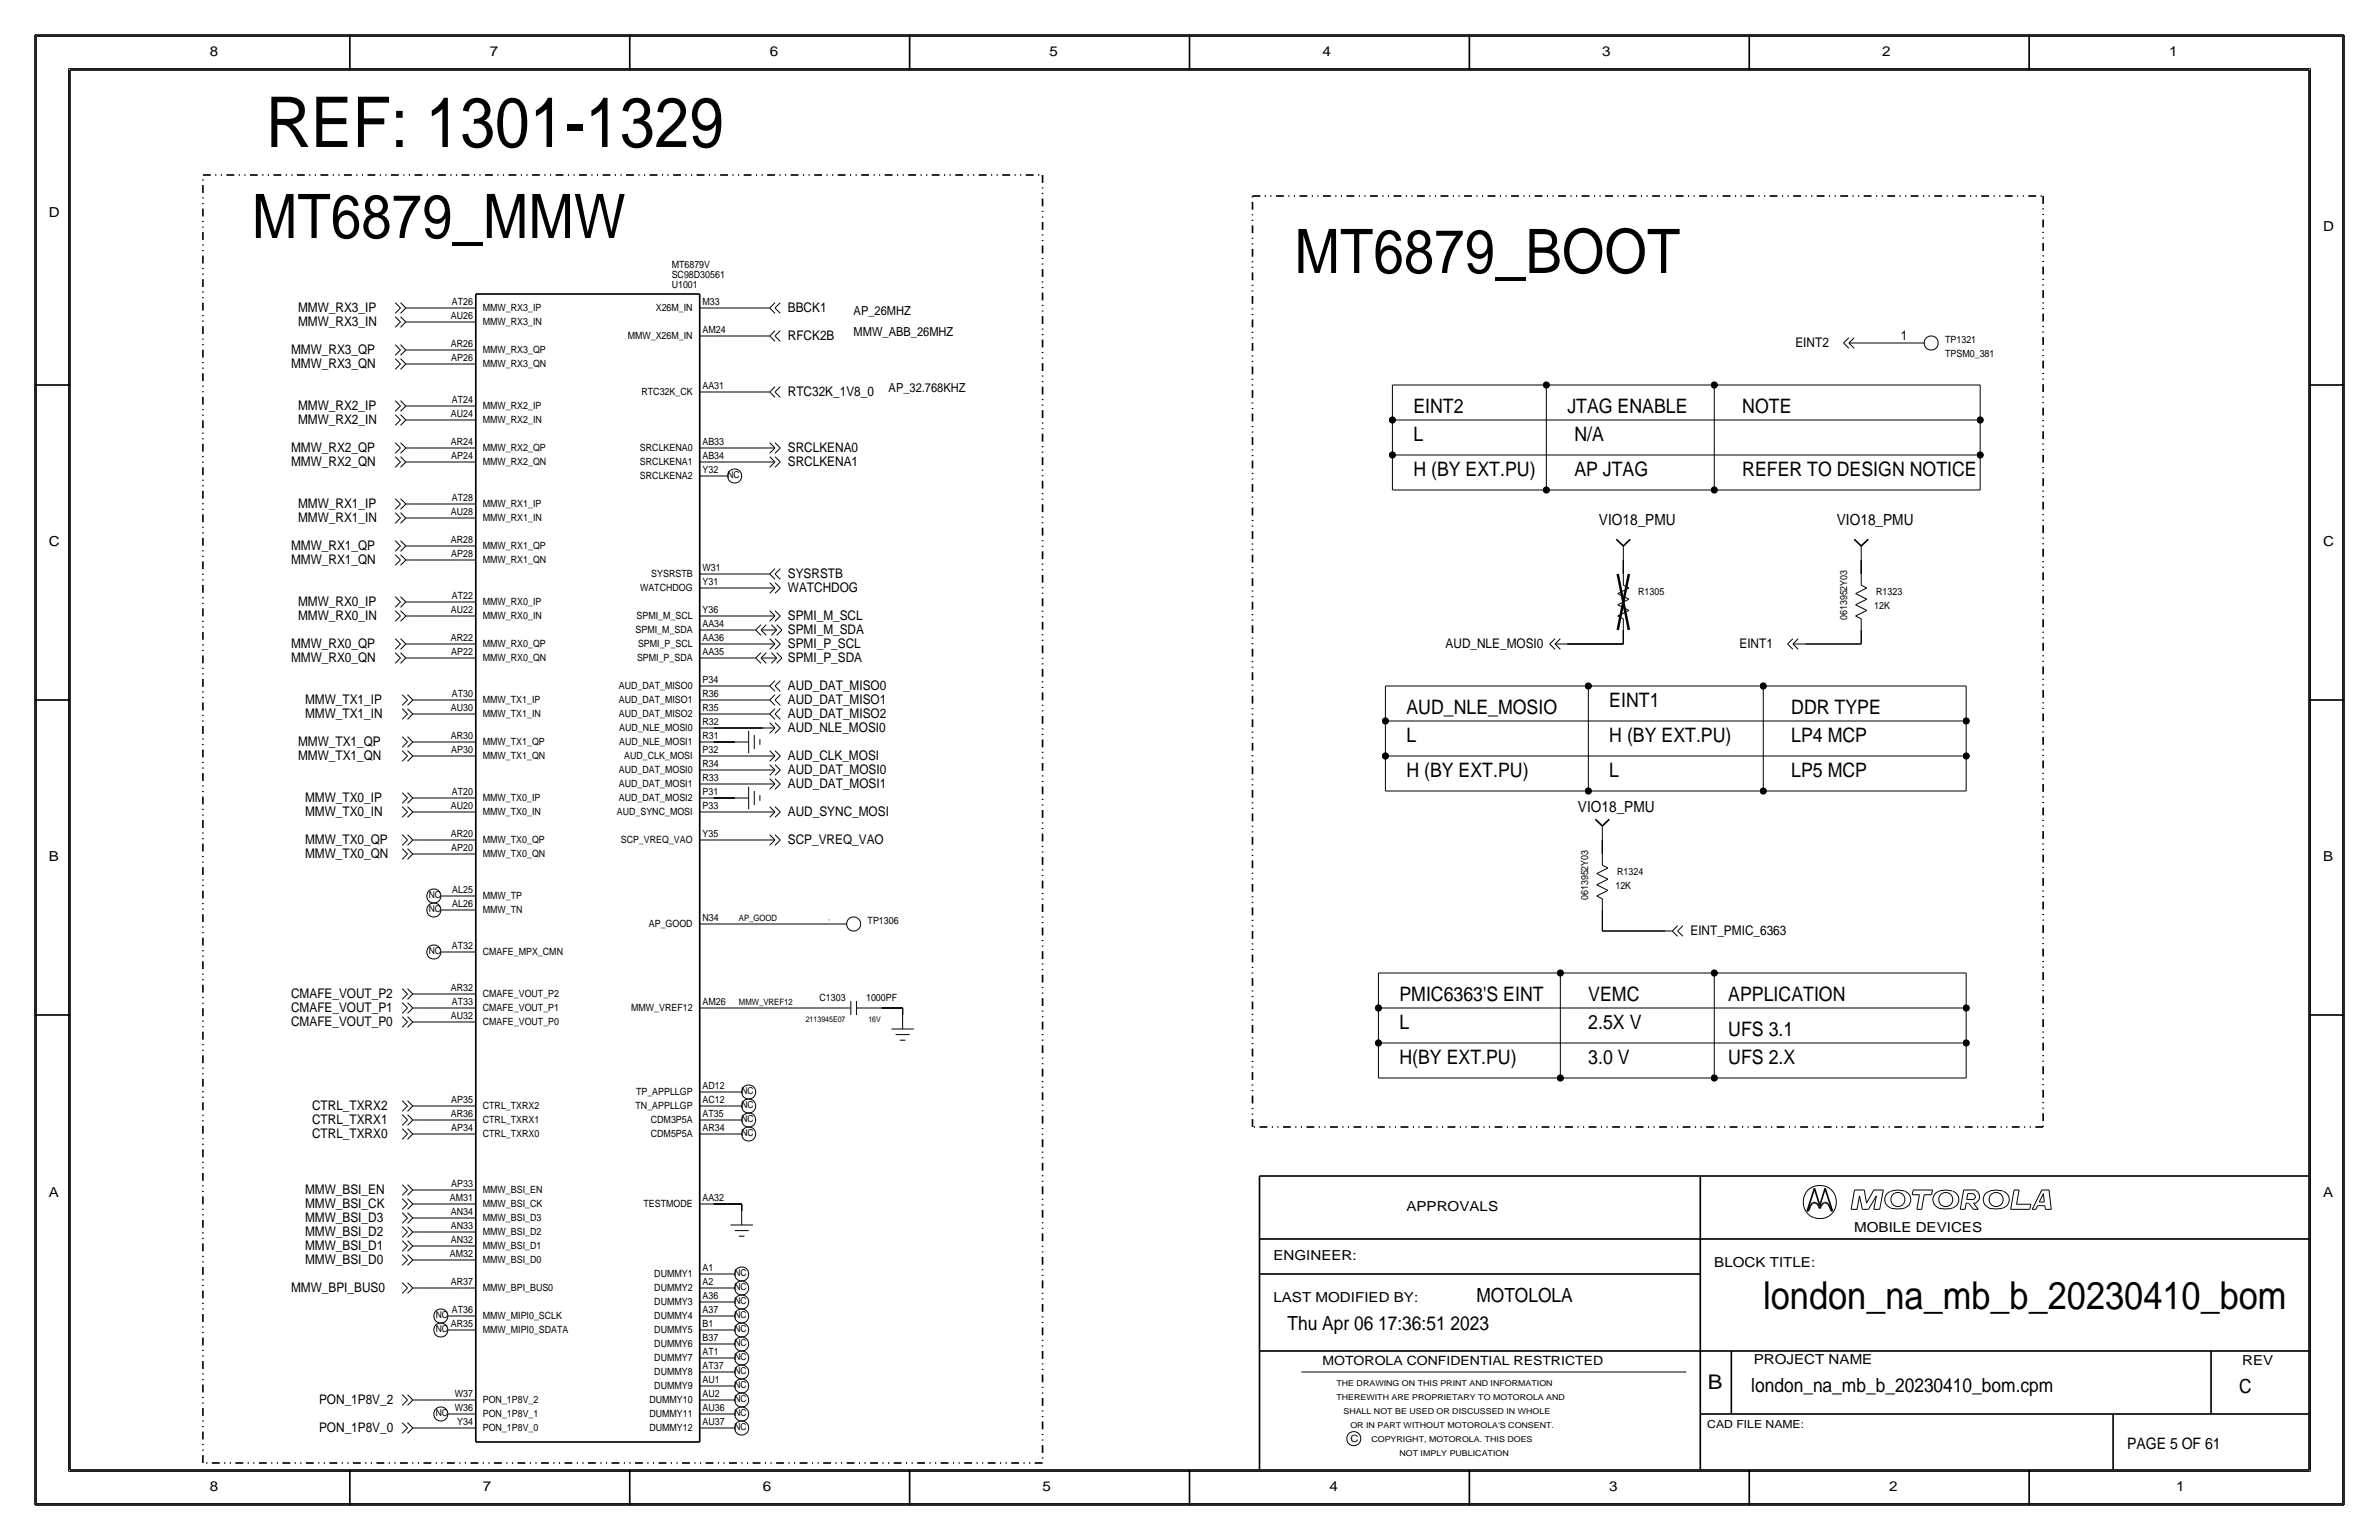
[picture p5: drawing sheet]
<svg xmlns="http://www.w3.org/2000/svg" width="432mm" height="279mm" viewBox="0 0 432 279" stroke-linecap="round" stroke-linejoin="round" font-family="sans-serif">
<defs><g id="words">
<text font-size="12.7" x="48.3" y="26.7">REF: 1301-1329</text>
<g font-size="11.1">
<text x="45.7" y="43.2">MT6879_MMW</text>
<text x="234.9" y="49.5">MT6879_BOOT</text>
</g>
<text font-size="7" x="320" y="237.5">london_na_mb_b_20230410_bom</text>
<text font-size="3.7" x="310" y="252.1">B</text>
<g font-size="3.6">
<text x="256.5" y="74.9">EINT2</text>
<text x="284.5" y="74.9">JTAG ENABLE</text>
<text x="316.2" y="74.9">NOTE</text>
<text x="256.5" y="80">L</text>
<text x="285.8" y="80">N/A</text>
<text x="256.5" y="86.4">H (BY EXT.PU)</text>
<text x="285.8" y="86.4">AP JTAG</text>
<text x="316.2" y="86.4">REFER TO DESIGN NOTICE</text>
<text x="255.3" y="129.5">AUD_NLE_MOSIO</text>
<text x="292.1" y="128.3">EINT1</text>
<text x="325.1" y="129.5">DDR TYPE</text>
<text x="255.3" y="134.6">L</text>
<text x="292.1" y="134.6">H (BY EXT.PU)</text>
<text x="325.1" y="134.6">LP4 MCP</text>
<text x="255.3" y="141">H (BY EXT.PU)</text>
<text x="292.1" y="141">L</text>
<text x="325.1" y="141">LP5 MCP</text>
<text x="254" y="181.6">PMIC6363'S EINT</text>
<text x="288.3" y="181.6">VEMC</text>
<text x="313.7" y="181.6">APPLICATION</text>
<text x="254" y="186.7">L</text>
<text x="288.3" y="186.7">2.5X V</text>
<text x="313.7" y="188">UFS 3.1</text>
<text x="254" y="193">H(BY EXT.PU)</text>
<text x="288.3" y="193">3.0 V</text>
<text x="313.7" y="193">UFS 2.X</text>
</g>
<g font-size="3.5">
<text x="268" y="236.2">MOTOLOLA</text>
<text x="233.7" y="241.3">Thu Apr 06 17:36:51 2023</text>
<text x="317.9" y="252.6">london_na_mb_b_20230410_bom.cpm</text>
<text x="406.4" y="252.7">C</text>
</g>
<text font-size="2.9" x="386.1" y="262.9">PAGE 5 OF 61</text>
<g font-size="2.8">
<text x="290.2" y="95.2">VIO18_PMU</text>
<text x="333.4" y="95.2">VIO18_PMU</text>
<text x="286.4" y="147.3">VIO18_PMU</text>
</g>
<g font-size="2.5">
<text x="38.1" y="10.2">8</text>
<text x="88.9" y="10.2">7</text>
<text x="139.7" y="10.2">6</text>
<text x="190.5" y="10.2">5</text>
<text x="240" y="10.2">4</text>
<text x="290.8" y="10.2">3</text>
<text x="341.6" y="10.2">2</text>
<text x="393.7" y="10.2">1</text>
<text x="8.9" y="39.4">D</text>
<text x="421.6" y="41.9">D</text>
<text x="8.9" y="99.1">C</text>
<text x="421.6" y="99.1">C</text>
<text x="8.9" y="156.2">B</text>
<text x="421.6" y="156.2">B</text>
<text x="8.9" y="217.2">A</text>
<text x="255.3" y="219.7">APPROVALS</text>
<text x="421.6" y="217.2">A</text>
<text x="336.5" y="223.5">MOBILE DEVICES</text>
<text x="231.1" y="228.6">ENGINEER:</text>
<text x="311.1" y="229.9">BLOCK TITLE:</text>
<text x="231.1" y="236.2">LAST MODIFIED BY:</text>
<text x="318.3" y="247.5">PROJECT NAME</text>
<text x="407" y="247.6">REV</text>
<text x="38.1" y="270.5">8</text>
<text x="87.6" y="270.5">7</text>
<text x="138.4" y="270.5">6</text>
<text x="189.2" y="270.5">5</text>
<text x="241.3" y="270.5">4</text>
<text x="292.1" y="270.5">3</text>
<text x="342.9" y="270.5">2</text>
<text x="395" y="270.5">1</text>
</g>
<g font-size="2.4">
<text x="54.1" y="59.2">MMW_RX3_IN</text>
<text x="54.1" y="56.6">MMW_RX3_IP</text>
<text x="143" y="56.6">BBCK1</text>
<text x="52.8" y="64.3">MMW_RX3_QP</text>
<text x="143" y="61.7">RFCK2B</text>
<text x="325.9" y="63">EINT2</text>
<text x="345" y="61.7">1</text>
<text x="52.8" y="66.8">MMW_RX3_QN</text>
<text x="143" y="71.9">RTC32K_1V8_0</text>
<text x="54.1" y="77">MMW_RX2_IN</text>
<text x="54.1" y="74.4">MMW_RX2_IP</text>
<text x="52.8" y="82">MMW_RX2_QP</text>
<text x="143" y="82">SRCLKENA0</text>
<text x="52.8" y="84.6">MMW_RX2_QN</text>
<text x="143" y="84.6">SRCLKENA1</text>
<text x="54.1" y="94.7">MMW_RX1_IN</text>
<text x="54.1" y="92.2">MMW_RX1_IP</text>
<text x="52.8" y="99.8">MMW_RX1_QP</text>
<text x="52.8" y="102.4">MMW_RX1_QN</text>
<text x="143" y="107.4">WATCHDOG</text>
<text x="143" y="104.9">SYSRSTB</text>
<text x="54.1" y="112.5">MMW_RX0_IN</text>
<text x="54.1" y="110">MMW_RX0_IP</text>
<text x="143" y="112.5">SPMI_M_SCL</text>
<text x="52.8" y="117.6">MMW_RX0_QP</text>
<text x="143" y="117.6">SPMI_P_SCL</text>
<text x="143" y="115.1">SPMI_M_SDA</text>
<text x="262.4" y="117.6">AUD_NLE_MOSI0</text>
<text x="315.7" y="117.6">EINT1</text>
<text x="52.8" y="120.1">MMW_RX0_QN</text>
<text x="143" y="125.2">AUD_DAT_MISO0</text>
<text x="143" y="120.1">SPMI_P_SDA</text>
<text x="55.4" y="130.3">MMW_TX1_IN</text>
<text x="55.4" y="127.8">MMW_TX1_IP</text>
<text x="143" y="130.3">AUD_DAT_MISO2</text>
<text x="143" y="127.8">AUD_DAT_MISO1</text>
<text x="54.1" y="137.9">MMW_TX1_QN</text>
<text x="54.1" y="135.4">MMW_TX1_QP</text>
<text x="143" y="137.9">AUD_CLK_MOSI</text>
<text x="143" y="132.8">AUD_NLE_MOSI0</text>
<text x="143" y="143">AUD_DAT_MOSI1</text>
<text x="143" y="140.5">AUD_DAT_MOSI0</text>
<text x="55.4" y="148.1">MMW_TX0_IN</text>
<text x="55.4" y="145.5">MMW_TX0_IP</text>
<text x="143" y="148.1">AUD_SYNC_MOSI</text>
<text x="55.4" y="155.7">MMW_TX0_QN</text>
<text x="55.4" y="153.2">MMW_TX0_QP</text>
<text x="143" y="153.2">SCP_VREQ_VAO</text>
<text x="306.8" y="169.7">EINT_PMIC_6363</text>
<text x="52.8" y="183.6">CMAFE_VOUT_P1</text>
<text x="52.8" y="181.1">CMAFE_VOUT_P2</text>
<text x="52.8" y="186.2">CMAFE_VOUT_P0</text>
<text x="56.6" y="204">CTRL_TXRX1</text>
<text x="56.6" y="201.4">CTRL_TXRX2</text>
<text x="56.6" y="206.5">CTRL_TXRX0</text>
<text x="55.4" y="221.7">MMW_BSI_D3</text>
<text x="55.4" y="219.2">MMW_BSI_CK</text>
<text x="55.4" y="216.7">MMW_BSI_EN</text>
<text x="55.4" y="226.8">MMW_BSI_D1</text>
<text x="55.4" y="224.3">MMW_BSI_D2</text>
<text x="55.4" y="229.4">MMW_BSI_D0</text>
<text x="52.8" y="234.4">MMW_BPI_BUS0</text>
<text x="57.9" y="254.8">PON_1P8V_2</text>
<text x="57.9" y="259.8">PON_1P8V_0</text>
</g>
<g font-size="2.3">
<text x="154.9" y="57.2">AP_26MHZ</text>
<text x="154.9" y="61">MMW_ABB_26MHZ</text>
<text x="161.3" y="71.1">AP_32.768KHZ</text>
<text x="240" y="247.6">MOTOROLA CONFIDENTIAL RESTRICTED</text>
</g>
<text font-size="2" x="309.9" y="259.1">CAD FILE NAME:</text>
<g font-size="1.8">
<text x="121.9" y="50.4">SC98D30561</text>
<text x="121.9" y="48.6">MT6879V</text>
<text x="121.9" y="52.2">U1001</text>
<text x="81.8" y="57.9">AU26</text>
<text x="82" y="55.4">AT26</text>
<text x="87.6" y="59">MMW_RX3_IN</text>
<text x="87.6" y="56.5">MMW_RX3_IP</text>
<text x="119" y="56.5">X26M_IN</text>
<text x="127.5" y="55.4">M33</text>
<text x="81.8" y="63">AR26</text>
<text x="81.9" y="65.5">AP26</text>
<text x="87.6" y="64.1">MMW_RX3_QP</text>
<text x="113.9" y="61.6">MMW_X26M_IN</text>
<text x="127.5" y="60.5">AM24</text>
<text x="353.1" y="62.2">TP1321</text>
<text x="353.1" y="64.8">TPSM0_381</text>
<text x="87.6" y="66.6">MMW_RX3_QN</text>
<text x="116.4" y="71.7">RTC32K_CK</text>
<text x="127.5" y="70.6">AA31</text>
<text x="81.8" y="75.7">AU24</text>
<text x="82" y="73.2">AT24</text>
<text x="87.6" y="76.8">MMW_RX2_IN</text>
<text x="87.6" y="74.3">MMW_RX2_IP</text>
<text x="81.8" y="80.8">AR24</text>
<text x="81.9" y="83.3">AP24</text>
<text x="87.6" y="81.9">MMW_RX2_QP</text>
<text x="116.2" y="81.9">SRCLKENA0</text>
<text x="127.5" y="83.3">AB34</text>
<text x="127.5" y="80.8">AB33</text>
<text x="87.6" y="84.4">MMW_RX2_QN</text>
<text x="116.2" y="87">SRCLKENA2</text>
<text x="116.2" y="84.4">SRCLKENA1</text>
<text x="127.5" y="85.9">Y32</text>
<text x="81.8" y="93.5">AU28</text>
<text x="82" y="90.9">AT28</text>
<text x="87.6" y="94.6">MMW_RX1_IN</text>
<text x="87.6" y="92">MMW_RX1_IP</text>
<text x="81.8" y="98.6">AR28</text>
<text x="81.9" y="101.1">AP28</text>
<text x="87.6" y="99.7">MMW_RX1_QP</text>
<text x="87.6" y="102.2">MMW_RX1_QN</text>
<text x="116.2" y="107.3">WATCHDOG</text>
<text x="118.2" y="104.7">SYSRSTB</text>
<text x="127.5" y="106.2">Y31</text>
<text x="127.5" y="103.6">W31</text>
<text x="297.3" y="108">R1305</text>
<text x="340.5" y="108">R1323</text>
<text x="81.8" y="111.3">AU22</text>
<text x="82" y="108.7">AT22</text>
<text x="87.6" y="112.4">MMW_RX0_IN</text>
<text x="87.6" y="109.8">MMW_RX0_IP</text>
<text x="115.5" y="112.4">SPMI_M_SCL</text>
<text x="127.5" y="113.8">AA34</text>
<text x="127.5" y="111.3">Y36</text>
<text x="335.3" y="112.5" transform="rotate(-90 335.3 112.5)">0613952Y03</text>
<text x="340.2" y="110.5">12K</text>
<text x="81.8" y="116.3">AR22</text>
<text x="81.9" y="118.9">AP22</text>
<text x="87.6" y="120">MMW_RX0_QN</text>
<text x="87.6" y="117.4">MMW_RX0_QP</text>
<text x="115.4" y="114.9">SPMI_M_SDA</text>
<text x="115.6" y="120">SPMI_P_SDA</text>
<text x="115.8" y="117.4">SPMI_P_SCL</text>
<text x="127.5" y="118.9">AA35</text>
<text x="127.5" y="116.3">AA36</text>
<text x="112.3" y="125.1">AUD_DAT_MISO0</text>
<text x="127.5" y="124">P34</text>
<text x="81.8" y="129">AU30</text>
<text x="82" y="126.5">AT30</text>
<text x="87.6" y="130.1">MMW_TX1_IN</text>
<text x="87.6" y="127.6">MMW_TX1_IP</text>
<text x="112.3" y="130.1">AUD_DAT_MISO2</text>
<text x="112.3" y="127.6">AUD_DAT_MISO1</text>
<text x="127.5" y="131.6">R32</text>
<text x="127.5" y="129">R35</text>
<text x="127.5" y="126.5">R36</text>
<text x="81.8" y="134.1">AR30</text>
<text x="81.9" y="136.7">AP30</text>
<text x="87.6" y="137.8">MMW_TX1_QN</text>
<text x="87.6" y="135.2">MMW_TX1_QP</text>
<text x="112.4" y="135.2">AUD_NLE_MOSI1</text>
<text x="112.4" y="132.7">AUD_NLE_MOSI0</text>
<text x="113.3" y="137.8">AUD_CLK_MOSI</text>
<text x="127.5" y="136.7">P32</text>
<text x="127.5" y="134.1">R31</text>
<text x="112.3" y="142.8">AUD_DAT_MOSI1</text>
<text x="112.3" y="140.3">AUD_DAT_MOSI0</text>
<text x="127.5" y="141.7">R33</text>
<text x="127.5" y="139.2">R34</text>
<text x="81.8" y="146.8">AU20</text>
<text x="82" y="144.3">AT20</text>
<text x="87.6" y="145.4">MMW_TX0_IP</text>
<text x="87.6" y="147.9">MMW_TX0_IN</text>
<text x="112" y="147.9">AUD_SYNC_MOSI</text>
<text x="112.3" y="145.4">AUD_DAT_MOSI2</text>
<text x="127.5" y="146.8">P33</text>
<text x="127.5" y="144.3">P31</text>
<text x="81.8" y="151.9">AR20</text>
<text x="81.9" y="154.4">AP20</text>
<text x="87.6" y="155.5">MMW_TX0_QN</text>
<text x="87.6" y="153">MMW_TX0_QP</text>
<text x="112.7" y="153">SCP_VREQ_VAO</text>
<text x="127.5" y="151.9">Y35</text>
<text x="293.2" y="161.3">12K</text>
<text x="293.5" y="158.8">R1324</text>
<text x="82.1" y="164.6">AL26</text>
<text x="82.1" y="162.1">AL25</text>
<text x="87.6" y="165.7">MMW_TN</text>
<text x="87.6" y="163.2">MMW_TP</text>
<text x="127.5" y="167.1">N34</text>
<text x="157.5" y="167.6">TP1306</text>
<text x="288.3" y="163.3" transform="rotate(-90 288.3 163.3)">0613952Y03</text>
<text x="82" y="172.2">AT32</text>
<text x="87.6" y="173.3">CMAFE_MPX_CMN</text>
<text x="117.8" y="168.2">AP_GOOD</text>
<text x="81.8" y="179.8">AR32</text>
<text x="81.8" y="184.9">AU32</text>
<text x="82" y="182.4">AT33</text>
<text x="87.6" y="183.5">CMAFE_VOUT_P1</text>
<text x="87.6" y="180.9">CMAFE_VOUT_P2</text>
<text x="114.6" y="183.5">MMW_VREF12</text>
<text x="127.5" y="182.4">AM26</text>
<text x="148.8" y="181.6">C1303</text>
<text x="157.2" y="181.6">1000PF</text>
<text x="87.6" y="186">CMAFE_VOUT_P0</text>
<text x="127.5" y="197.6">AD12</text>
<text x="81.8" y="202.7">AR36</text>
<text x="81.9" y="200.2">AP35</text>
<text x="87.6" y="203.8">CTRL_TXRX1</text>
<text x="87.6" y="201.3">CTRL_TXRX2</text>
<text x="115.4" y="201.3">TN_APPLLGP</text>
<text x="115.4" y="198.7">TP_APPLLGP</text>
<text x="118.1" y="203.8">CDM3P5A</text>
<text x="127.5" y="202.7">AT35</text>
<text x="127.5" y="200.2">AC12</text>
<text x="81.9" y="205.2">AP34</text>
<text x="87.6" y="206.3">CTRL_TXRX0</text>
<text x="118.1" y="206.3">CDM5P5A</text>
<text x="127.5" y="205.2">AR34</text>
<text x="81.9" y="215.4">AP33</text>
<text x="81.6" y="217.9">AM31</text>
<text x="81.8" y="220.5">AN34</text>
<text x="87.6" y="221.6">MMW_BSI_D3</text>
<text x="87.6" y="219">MMW_BSI_CK</text>
<text x="87.6" y="216.5">MMW_BSI_EN</text>
<text x="116.8" y="219">TESTMODE</text>
<text x="127.5" y="217.9">AA32</text>
<text x="81.8" y="225.6">AN32</text>
<text x="81.8" y="223">AN33</text>
<text x="87.6" y="226.7">MMW_BSI_D1</text>
<text x="87.6" y="224.1">MMW_BSI_D2</text>
<text x="81.6" y="228.1">AM32</text>
<text x="81.8" y="233.2">AR37</text>
<text x="87.6" y="229.2">MMW_BSI_D0</text>
<text x="118.8" y="231.7">DUMMY1</text>
<text x="127.5" y="233.2">A2</text>
<text x="127.5" y="230.6">A1</text>
<text x="82" y="238.3">AT36</text>
<text x="87.6" y="239.4">MMW_MIPI0_SCLK</text>
<text x="87.6" y="234.3">MMW_BPI_BUS0</text>
<text x="118.8" y="239.4">DUMMY4</text>
<text x="118.8" y="236.8">DUMMY3</text>
<text x="118.8" y="234.3">DUMMY2</text>
<text x="127.5" y="238.3">A37</text>
<text x="127.5" y="235.7">A36</text>
<text x="81.8" y="240.8">AR35</text>
<text x="87.6" y="241.9">MMW_MIPI0_SDATA</text>
<text x="118.8" y="244.4">DUMMY6</text>
<text x="118.8" y="241.9">DUMMY5</text>
<text x="127.5" y="245.9">AT1</text>
<text x="127.5" y="243.3">B37</text>
<text x="127.5" y="240.8">B1</text>
<text x="118.8" y="249.5">DUMMY8</text>
<text x="118.8" y="247">DUMMY7</text>
<text x="127.5" y="251">AU1</text>
<text x="127.5" y="248.4">AT37</text>
<text x="82.5" y="256">W36</text>
<text x="82.5" y="253.5">W37</text>
<text x="87.6" y="257.1">PON_1P8V_1</text>
<text x="87.6" y="254.6">PON_1P8V_2</text>
<text x="117.9" y="257.1">DUMMY11</text>
<text x="117.9" y="254.6">DUMMY10</text>
<text x="118.8" y="252.1">DUMMY9</text>
<text x="127.5" y="256">AU36</text>
<text x="127.5" y="253.5">AU2</text>
<text x="83" y="258.6">Y34</text>
<text x="87.6" y="259.7">PON_1P8V_0</text>
<text x="117.9" y="259.7">DUMMY12</text>
<text x="127.5" y="258.6">AU37</text>
<text x="245.1" y="261.6">C</text>
</g>
<g font-size="1.7">
<text x="132" y="86.8">NC</text>
<text x="77.8" y="163">NC</text>
<text x="77.8" y="165.5">NC</text>
<text x="77.8" y="173.1">NC</text>
<text x="134.6" y="198.5">NC</text>
<text x="134.6" y="203.6">NC</text>
<text x="134.6" y="201.1">NC</text>
<text x="134.6" y="206.1">NC</text>
<text x="133.3" y="231.5">NC</text>
<text x="79.1" y="239.2">NC</text>
<text x="133.3" y="234.1">NC</text>
<text x="133.3" y="236.6">NC</text>
<text x="133.3" y="239.2">NC</text>
<text x="79.1" y="241.7">NC</text>
<text x="133.3" y="241.7">NC</text>
<text x="133.3" y="244.2">NC</text>
<text x="133.3" y="246.8">NC</text>
<text x="133.3" y="249.3">NC</text>
<text x="133.3" y="251.9">NC</text>
<text x="79.1" y="256.9">NC</text>
<text x="133.3" y="254.4">NC</text>
<text x="133.3" y="256.9">NC</text>
<text x="133.3" y="259.5">NC</text>
</g>
<g font-size="1.6">
<text x="134.1" y="167.1">AP_GOOD</text>
<text x="134.1" y="182.4">MMW_VREF12</text>
</g>
<g font-size="1.5">
<text x="242.6" y="251.5">THE DRAWING ON THIS PRINT AND INFORMATION</text>
<text x="242.6" y="254">THEREWITH ARE PROPRIETARY TO MOTOROLA AND</text>
<text x="243.8" y="256.5">SHALL NOT BE USED OR DISCUSSED IN WHOLE</text>
<text x="245.1" y="259.1">OR IN PART WITHOUT MOTOROLA'S CONSENT.</text>
<text x="248.9" y="261.6">COPYRIGHT, MOTOROLA. THIS DOES</text>
<text x="254" y="264.2">NOT IMPLY PUBLICATION</text>
</g>
<g font-size="1.4">
<text x="146.2" y="185.4">2113945E07</text>
<text x="157.6" y="185.4">16V</text>
</g>
<text font-size=".5" x="150.4" y="167.1">1</text>
</g></defs>
<!-- layer: Nets -->
<g fill="none" stroke="#000" stroke-width=".18">
<path d="M74.9 55.9h8.9zM74.9 58.4h8.9zM129.5 55.9h8.9zM74.9 66h8.9zM74.9 63.5h8.9zM74.9 73.7h8.9zM74.9 76.2h8.9zM129.5 61h8.9zM129.5 71.1h8.9zM252.7 69.8h28zM252.7 76.2v6.3zM252.7 69.8v6.4z"/>
<path d="M252.7 76.2h106.7zM280.7 69.8v19.1zM280.7 69.8h30.4zM311.1 69.8v19.1zM311.1 69.8h48.3zM337.8 62.2h8.9zM359.4 76.2v6.3zM359.4 69.8v6.4zM74.9 83.8h8.9zM74.9 91.4h8.9zM74.9 94h8.9zM74.9 81.3h8.9z"/>
<path d="M74.9 99.1h8.9zM129.5 81.3h8.9zM129.5 83.8h8.9zM252.7 88.9h28zM252.7 82.5v6.4zM252.7 82.5h106.7zM280.7 88.9h30.4zM311.1 88.9h48.3zM359.4 82.5v6.4zM74.9 101.6h8.9zM74.9 109.2h8.9zM74.9 111.8h8.9z"/>
<path d="M74.9 116.8h8.9zM74.9 119.4h8.9zM129.5 104.1h8.9zM129.5 106.7h8.9zM129.5 111.8h8.9zM129.5 114.3h5.1zM129.5 116.8h8.9zM129.5 119.4h5.1zM284.5 116.8h10.1zM294.6 101.6v2.5zM294.6 114.3v2.5zM327.7 116.8h10.1z"/>
<path d="M337.8 101.6v2.5zM337.8 114.3v2.5zM76.2 137.2h7.6zM76.2 127h7.6zM76.2 129.5h7.6zM76.2 134.6h7.6zM129.5 134.6h3.8zM129.5 124.5h8.9zM129.5 127h8.9zM129.5 129.5h8.9zM129.5 132.1h8.9zM129.5 137.2h8.9z"/>
<path d="M129.5 139.7h8.9zM251.5 124.5h36.8zM251.5 124.5v6.3zM251.5 137.2v6.3zM251.5 130.8v6.4zM251.5 137.2h105.4zM251.5 130.8h105.4zM288.3 124.5v19zM288.3 124.5h31.7zM320 124.5v19zM320 124.5h36.9zM356.9 137.2v6.3z"/>
<path d="M356.9 124.5v6.3zM356.9 130.8v6.4zM76.2 144.8h7.6zM76.2 147.3h7.6zM76.2 152.4h7.6zM76.2 154.9h7.6zM129.5 144.8h3.8zM129.5 142.2h8.9zM129.5 147.3h8.9zM129.5 152.4h8.9zM251.5 143.5h36.8zM288.3 143.5h31.7z"/>
<path d="M290.8 152.4v2.5zM320 143.5h36.9zM82.5 162.6h1.3zM82.5 165.1h1.3zM82.5 172.7h1.3zM129.5 167.6h21.6zM250.2 176.5h33zM250.2 176.5v6.4zM283.2 176.5h27.9zM283.2 176.5v19.1zM290.8 165.1v3.8zM290.8 168.9h11.5z"/>
<path d="M311.1 176.5h45.8zM311.1 176.5v19.1zM356.9 176.5v6.4zM76.2 180.3h7.6zM76.2 182.9h7.6zM76.2 185.4h7.6zM129.5 182.9h20.4zM129.5 198.1h2.6zM160 182.9h3.8zM163.8 182.9v1.2zM250.2 195.6h33zM250.2 182.9h106.7z"/>
<path d="M250.2 182.9v6.3zM250.2 189.2v6.4zM250.2 189.2h106.7zM283.2 195.6h27.9zM311.1 195.6h45.8zM356.9 182.9v6.3zM356.9 189.2v6.4zM76.2 200.7h7.6zM76.2 203.2h7.6zM76.2 205.7h7.6zM76.2 215.9h7.6zM76.2 218.4h7.6z"/>
<path d="M129.5 218.4h5.1zM129.5 200.7h2.6zM129.5 203.2h2.6zM129.5 205.7h2.6zM134.6 218.4v1.3zM76.2 221h7.6zM76.2 223.5h7.6zM76.2 226.1h7.6zM76.2 228.6h7.6zM76.2 233.7h7.6zM129.5 231.1h1.3zM129.5 233.7h1.3z"/>
<path d="M129.5 236.2h1.3zM129.5 238.8h1.3zM76.2 254h7.6zM76.2 259.1h7.6zM129.5 241.3h1.3zM129.5 243.8h1.3zM129.5 246.4h1.3zM129.5 248.9h1.3zM129.5 251.5h1.3zM129.5 254h1.3zM129.5 256.5h1.3zM129.5 259.1h1.3z"/>
</g>
<path d="M36.8 31.8h152.4M189.2 31.8v233.6M227.3 35.6h143.5M370.8 35.6v168.9M227.3 204.5v-168.9M370.8 204.5h-143.5M36.8 265.4v-233.6M189.2 265.4h-152.4" fill="none" stroke="#000" stroke-width=".3" stroke-dasharray="1.4 .8 .2 .8 .2 .8" stroke-linecap="butt"/>
<g fill="#000" stroke="#000" stroke-width=".18">
<circle cx="252.7" cy="76.2" r=".56"/>
<circle cx="280.7" cy="69.8" r=".56"/>
<circle cx="311.1" cy="69.8" r=".56"/>
<circle cx="359.4" cy="76.2" r=".56"/>
<circle cx="252.7" cy="82.5" r=".56"/>
<circle cx="280.7" cy="88.9" r=".56"/>
<circle cx="311.1" cy="88.9" r=".56"/>
<circle cx="359.4" cy="82.5" r=".56"/>
<circle cx="251.5" cy="137.2" r=".56"/>
<circle cx="251.5" cy="130.8" r=".56"/>
<circle cx="288.3" cy="124.5" r=".56"/>
<circle cx="320" cy="124.5" r=".56"/>
<circle cx="356.9" cy="137.2" r=".56"/>
<circle cx="356.9" cy="130.8" r=".56"/>
<circle cx="288.3" cy="143.5" r=".56"/>
<circle cx="320" cy="143.5" r=".56"/>
<circle cx="283.2" cy="176.5" r=".56"/>
<circle cx="311.1" cy="176.5" r=".56"/>
<circle cx="250.2" cy="189.2" r=".56"/>
<circle cx="250.2" cy="182.9" r=".56"/>
<circle cx="283.2" cy="195.6" r=".56"/>
<circle cx="311.1" cy="195.6" r=".56"/>
<circle cx="356.9" cy="189.2" r=".56"/>
<circle cx="356.9" cy="182.9" r=".56"/>
</g>
<!-- layer: Components -->
<g fill="none" stroke="#000" stroke-width=".18">
<path d="M71.7 57.5l1 .9zM71.7 56.8l1-.9zM71.7 54.9l1 1zM72.7 58.4l-1 1zM72.7 57.5l1 .9zM72.7 54.9l1 1zM72.7 56.8l1-.9zM73.7 58.4l-1 1zM73.7 58.4h1.2zM73.7 55.9h1.2zM83.8 58.4h2.6zM83.8 55.9h2.6z"/>
<path d="M127 55.9h2.5zM138.4 55.9h1.3zM139.7 55.9l1 .9zM140.7 55.9l.9 .9zM140.7 54.9l-1 1zM141.6 54.9l-.9 1zM71.7 65.1l1 .9zM71.7 62.5l1 1zM71.7 72.7l1 1zM71.7 75.2l1 1zM72.7 66l-1 1zM72.7 65.1l1 .9z"/>
<path d="M72.7 63.5l-1 1zM72.7 62.5l1 1zM72.7 73.7l-1 .9zM72.7 72.7l1 1zM72.7 76.2l-1 1zM72.7 75.2l1 1zM73.7 66l-1 1zM73.7 66h1.2zM73.7 63.5l-1 1zM73.7 63.5h1.2zM73.7 73.7l-1 .9zM73.7 73.7h1.2z"/>
<path d="M73.7 76.2l-1 1zM73.7 76.2h1.2zM83.8 76.2h2.6zM83.8 73.7h2.6zM83.8 66h2.6zM83.8 63.5h2.6zM127 71.1h2.5zM127 61h2.5zM138.4 61h1.3zM138.4 71.1h1.3zM139.7 61l1-1zM139.7 61l1 .9z"/>
<path d="M139.7 71.1l1-.9zM139.7 71.1l1 1zM140.7 61l.9 .9zM140.7 61l.9-1zM140.7 71.1l.9 1zM140.7 71.1l.9-.9zM334.6 62.2l1 1zM335.6 61.3l-1 .9zM335.6 62.2h2.2zM335.6 62.2l.9-.9zM335.6 62.2l.9 1zM346.7 62.2h2.5z"/>
<path d="M71.7 82.2l1-.9zM71.7 80.3l1 1zM71.7 82.9l1 .9zM71.7 90.5l1 .9zM71.7 94.9l1-.9zM71.7 93l1 1zM71.7 98.1l1 1zM72.7 80.3l1 1zM72.7 82.2l1-.9zM72.7 83.8l-1 1zM72.7 82.9l1 .9zM72.7 91.4l-1 1z"/>
<path d="M72.7 90.5l1 .9zM72.7 93l1 1zM72.7 94.9l1-.9zM72.7 99.1l-1 .9zM72.7 98.1l1 1zM73.7 81.3h1.2zM73.7 83.8l-1 1zM73.7 83.8h1.2zM73.7 91.4l-1 1zM73.7 91.4h1.2zM73.7 94h1.2zM73.7 99.1l-1 .9z"/>
<path d="M73.7 99.1h1.2zM83.8 99.1h2.6zM83.8 94h2.6zM83.8 91.4h2.6zM83.8 83.8h2.6zM83.8 81.3h2.6zM127 86.4h2.5zM127 83.8h2.5zM127 81.3h2.5zM129.5 86.4h2.6zM138.4 81.3h2.3zM138.4 83.8h2.3z"/>
<path d="M139.7 80.3l1 1zM139.7 82.2l1-.9zM139.7 82.9l1 .9zM140.7 80.3l.9 1zM140.7 82.2l.9-.9zM140.7 82.9l.9 .9zM140.7 83.8l-1 1zM141.6 83.8l-.9 1zM294.6 99.1v2.5zM337.8 99.1v2.5zM71.7 110.8l1 1zM71.7 110.2l1-1z"/>
<path d="M71.7 108.3l1 .9zM71.7 100.6l1 1zM71.7 117.8l1-1zM71.7 115.9l1 .9zM71.7 118.4l1 1zM72.7 111.8l-1 .9zM72.7 110.8l1 1zM72.7 108.3l1 .9zM72.7 110.2l1-1zM72.7 101.6l-1 1zM72.7 100.6l1 1zM72.7 115.9l1 .9z"/>
<path d="M72.7 118.4l1 1zM73.7 111.8l-1 .9zM73.7 111.8h1.2zM73.7 109.2h1.2zM73.7 101.6l-1 1zM73.7 101.6h1.2zM73.7 116.8l-1 1zM73.7 116.8h1.2zM73.7 119.4h1.2zM83.8 119.4h2.6zM83.8 116.8h2.6zM83.8 111.8h2.6z"/>
<path d="M83.8 109.2h2.6zM83.8 101.6h2.6zM127 119.4h2.5zM127 116.8h2.5zM127 114.3h2.5zM127 111.8h2.5zM127 106.7h2.5zM127 104.1h2.5zM134.6 119.4h2.6zM134.6 114.3h2.6zM137.2 119.4l.9 .9zM137.2 114.3l.9 1z"/>
<path d="M137.2 114.3l.9-1zM138.1 119.4l1 .9zM138.1 119.4h2.9zM138.1 118.4l-.9 1zM138.1 114.3l1 1zM138.1 114.3h2.9zM138.4 116.8h2.3zM138.4 104.1h1.3zM138.4 106.7h2.3zM138.4 111.8h2.3zM139.1 118.4l-1 1zM139.1 113.3l-1 1z"/>
<path d="M139.7 115.9l1 .9zM139.7 117.8l1-1zM139.7 104.1l1 1zM139.7 105.7l1 1zM139.7 107.6l1-.9zM139.7 110.8l1 1zM140 118.4l1 1zM140 113.3l1 1zM140.7 115.9l.9 .9zM140.7 117.8l.9-1zM140.7 104.1l.9 1zM140.7 103.2l-1 .9z"/>
<path d="M140.7 105.7l.9 1zM140.7 107.6l.9-.9zM140.7 110.8l.9 1zM140.7 111.8l-1 .9zM141 118.4l.9 1zM141 114.3l-1 1zM141 115.3l.9-1zM141 113.3l.9 1zM141.6 103.2l-.9 .9zM141.6 111.8l-.9 .9zM281.3 116.8l.9 1zM282.2 115.9l-.9 .9z"/>
<path d="M282.2 116.8h2.3zM282.2 116.8l1-.9zM282.2 116.8l1 1zM293.6 111.8l1 .5zM293.6 111.8l2.1-1.1zM293.6 109.7l2.1 1zM293.6 109.7l2.1-1zM293.6 107.7l2.1 1zM293.6 107.7l2.1-1zM294.6 104.1v2.1zM294.6 112.3v2zM294.6 106.2l1.1 .5z"/>
<path d="M324.5 116.8l.9 1zM325.4 115.9l-.9 .9zM325.4 116.8h2.3zM325.4 116.8l1-.9zM325.4 116.8l1 1zM336.8 111.8l1 .5zM336.8 111.8l2-1.1zM336.8 109.7l2 1zM336.8 109.7l2-1zM336.8 107.7l2 1zM336.8 107.7l2-1zM337.8 104.1v2.1z"/>
<path d="M337.8 112.3v2zM337.8 106.2l1 .5zM71.7 120.3l1-.9zM72.7 120.3l1-.9zM73 133.7l1 .9zM73 126l1 1zM73 130.5l1-1zM73 128.6l1 .9zM73 136.2l1 1zM74 134.6l-1 1zM74 133.7l.9 .9zM74 135.6l.9-1z"/>
<path d="M74 127l-1 1zM74 126l.9 1zM74 128.6l.9 .9zM74 130.5l.9-1zM74 137.2l-1 .9zM74 136.2l.9 1zM74.9 134.6h1.3zM74.9 127l-.9 1zM74.9 127h1.3zM74.9 129.5h1.3zM74.9 137.2l-.9 .9zM74.9 137.2h1.3z"/>
<path d="M83.8 137.2h2.6zM83.8 134.6h2.6zM83.8 129.5h2.6zM83.8 127h2.6zM127 139.7h2.5zM127 137.2h2.5zM127 134.6h2.5zM127 132.1h2.5zM127 129.5h2.5zM127 127h2.5zM127 124.5h2.5zM133.3 134.6h2.6z"/>
<path d="M135.9 132.6v4.1zM136.9 133.3v2.6zM137.9 134.1v1zM138.4 124.5h1.3zM138.4 127h1.3zM138.4 129.5h1.3zM138.4 132.1h2.3zM138.4 137.2h2.3zM138.4 139.7h2.3zM139.7 124.5l1-1zM139.7 124.5l1 .9zM139.7 127l1 1z"/>
<path d="M139.7 129.5l1 1zM139.7 131.1l1 1zM139.7 133l1-.9zM139.7 136.2l1 1zM139.7 138.7l1 1zM140 120.3l1-.9zM140.7 124.5l.9 .9zM140.7 124.5l.9-1zM140.7 127l.9 1zM140.7 126l-1 1zM140.7 129.5l.9 1zM140.7 128.6l-1 .9z"/>
<path d="M140.7 131.1l.9 1zM140.7 133l.9-.9zM140.7 136.2l.9 1zM140.7 137.2l-1 .9zM140.7 138.7l.9 1zM140.7 139.7l-1 1zM141 120.3l.9-.9zM141.6 126l-.9 1zM141.6 128.6l-.9 .9zM141.6 137.2l-.9 .9zM141.6 139.7l-.9 1zM73 145.7l1-.9z"/>
<path d="M73 143.8l1 1zM73 148.3l1-1zM73 146.4l1 .9zM73 151.4l1 1zM73 154l1 .9zM74 143.8l.9 1zM74 145.7l.9-.9zM74 146.4l.9 .9zM74 148.3l.9-1zM74 152.4l-1 1zM74 151.4l.9 1zM74 154.9l-1 1z"/>
<path d="M74 154l.9 .9zM74 155.9l.9-1zM74.9 144.8h1.3zM74.9 147.3h1.3zM74.9 152.4l-.9 1zM74.9 152.4h1.3zM74.9 154.9h1.3zM83.8 154.9h2.6zM83.8 152.4h2.6zM83.8 147.3h2.6zM83.8 144.8h2.6zM127 152.4h2.5z"/>
<path d="M127 147.3h2.5zM127 144.8h2.5zM127 142.2h2.5zM133.3 144.8h2.6zM135.9 142.7v4.1zM136.9 143.5v2.5zM137.9 144.3v1zM138.4 142.2h2.3zM138.4 147.3h2.3zM138.4 152.4h2.3zM139.7 141.3l1 .9zM139.7 143.2l1-1z"/>
<path d="M139.7 146.4l1 .9zM139.7 148.3l1-1zM139.7 151.4l1 1zM140.7 141.3l.9 .9zM140.7 143.2l.9-1zM140.7 146.4l.9 .9zM140.7 148.3l.9-1zM140.7 151.4l.9 1zM140.7 152.4l-1 1zM141.6 152.4l-.9 1zM289.8 158.5l2 1zM289.8 158.5l2-1z"/>
<path d="M290.8 154.9v2.1zM290.8 157l1 .5zM290.8 149.9v2.5zM73 179.4l1 .9zM74 179.4l.9 .9zM80 162.6h2.5zM80 165.1h2.5zM80 172.7h2.5zM83.8 172.7h2.6zM83.8 165.1h2.6zM83.8 162.6h2.6zM127 167.6h2.5z"/>
<path d="M151.1 167.6h2.6zM289.8 162.6l1 .5zM289.8 162.6l2-1.1zM289.8 160.5l2 1zM289.8 160.5l2-1zM290.8 163.1v2zM302.3 168.9h1.2zM303.5 168.9l1 1zM304.5 168.9l1 1zM304.5 168.9l1-1zM304.5 167.9l-1 1zM73 183.8l1-.9z"/>
<path d="M73 181.9l1 1zM73 184.5l1 .9zM73 199.7l1 1zM74 181.9l.9 1zM74 183.8l.9-.9zM74 180.3l-1 1zM74 181.3l.9-1zM74 185.4l-1 1zM74 184.5l.9 .9zM74 186.4l.9-1zM74 199.7l.9 1zM74.9 182.9h1.3z"/>
<path d="M74.9 180.3h1.3zM74.9 185.4h1.3zM83.8 185.4h2.6zM83.8 182.9h2.6zM83.8 180.3h2.6zM127 198.1h2.5zM127 182.9h2.5zM132.1 198.1h2.5zM149.9 182.9h4.5zM154.4 181.6v2.5zM155.4 182.9h4.6zM155.4 181.6v2.5z"/>
<path d="M161.8 186.7h4.1zM162.6 187.7h2.5zM163.3 188.7h1zM163.8 184.1v2.6zM73 217.5l1 .9zM73 202.2l1 1zM73 214.9l1 1zM73 206.7l1-1zM73 204.8l1 .9zM74 218.4l-1 1zM74 217.5l.9 .9zM74 219.4l.9-1z"/>
<path d="M74 200.7l-1 .9zM74 203.2l-1 1zM74 202.2l.9 1zM74 215.9l-1 1zM74 214.9l.9 1zM74 204.8l.9 .9zM74 206.7l.9-1zM74.9 218.4h1.3zM74.9 200.7l-.9 .9zM74.9 200.7h1.3zM74.9 203.2l-.9 1zM74.9 203.2h1.3z"/>
<path d="M74.9 215.9l-.9 1zM74.9 215.9h1.3zM74.9 205.7h1.3zM83.8 218.4h2.6zM83.8 215.9h2.6zM83.8 205.7h2.6zM83.8 203.2h2.6zM83.8 200.7h2.6zM127 218.4h2.5zM127 205.7h2.5zM127 203.2h2.5zM127 200.7h2.5z"/>
<path d="M132.1 203.2h2.5zM132.1 200.7h2.5zM132.1 205.7h2.5zM134.6 219.7v2.5zM73 225.1l1 1zM73 220l1 1zM73 222.6l1 .9zM73 232.7l1 1zM73 227.6l1 1zM74 226.1l-1 .9zM74 225.1l.9 1zM74 221l-1 .9z"/>
<path d="M74 220l.9 1zM74 221.9l.9-.9zM74 223.5l-1 1zM74 222.6l.9 .9zM74 233.7l-1 .9zM74 232.7l.9 1zM74 234.6l.9-.9zM74 228.6l-1 1zM74 227.6l.9 1zM74.9 226.1l-.9 .9zM74.9 226.1h1.3zM74.9 221h1.3z"/>
<path d="M74.9 223.5l-.9 1zM74.9 223.5h1.3zM74.9 233.7h1.3zM74.9 228.6l-.9 1zM74.9 228.6h1.3zM81.3 238.8h2.5zM83.8 238.8h2.6zM83.8 233.7h2.6zM83.8 228.6h2.6zM83.8 226.1h2.6zM83.8 223.5h2.6zM83.8 221h2.6z"/>
<path d="M127 238.8h2.5zM127 236.2h2.5zM127 233.7h2.5zM127 231.1h2.5zM130.8 231.1h2.5zM130.8 233.7h2.5zM130.8 236.2h2.5zM130.8 238.8h2.5zM132.6 222.2h4.1zM133.3 223.3h2.6zM134.1 224.3h1zM73 253l1 1z"/>
<path d="M73 258.1l1 1zM74 254l-1 1zM74 253l.9 1zM74 259.1l-1 .9zM74 258.1l.9 1zM74.9 254l-.9 1zM74.9 254h1.3zM74.9 259.1h1.3zM81.3 256.5h2.5zM81.3 241.3h2.5zM83.8 259.1h2.6zM83.8 256.5h2.6z"/>
<path d="M83.8 254h2.6zM83.8 241.3h2.6zM127 259.1h2.5zM127 256.5h2.5zM127 254h2.5zM127 251.5h2.5zM127 248.9h2.5zM127 246.4h2.5zM127 243.8h2.5zM127 241.3h2.5zM130.8 241.3h2.5zM130.8 246.4h2.5z"/>
<path d="M130.8 243.8h2.5zM130.8 248.9h2.5zM130.8 254h2.5zM130.8 251.5h2.5zM130.8 256.5h2.5zM130.8 259.1h2.5zM74 260l.9-.9z"/>
<circle cx="350.5" cy="62.2" r="1.28"/>
<circle cx="133.3" cy="86.4" r="1.28"/>
<circle cx="78.7" cy="172.7" r="1.28"/>
<circle cx="78.7" cy="162.6" r="1.28"/>
<circle cx="78.7" cy="165.1" r="1.28"/>
<circle cx="154.9" cy="167.7" r="1.28"/>
<circle cx="135.9" cy="198.1" r="1.28"/>
<circle cx="135.9" cy="203.2" r="1.28"/>
<circle cx="135.9" cy="200.7" r="1.28"/>
<circle cx="135.9" cy="205.8" r="1.28"/>
<circle cx="80" cy="238.8" r="1.28"/>
<circle cx="134.6" cy="233.7" r="1.28"/>
<circle cx="134.6" cy="231.2" r="1.28"/>
<circle cx="134.6" cy="236.2" r="1.28"/>
<circle cx="134.6" cy="238.8" r="1.28"/>
<circle cx="80" cy="241.3" r="1.28"/>
<circle cx="80" cy="256.6" r="1.28"/>
<circle cx="134.6" cy="241.3" r="1.28"/>
<circle cx="134.6" cy="246.4" r="1.28"/>
<circle cx="134.6" cy="259.1" r="1.28"/>
<circle cx="134.6" cy="243.9" r="1.28"/>
<circle cx="134.6" cy="254" r="1.28"/>
<circle cx="134.6" cy="256.6" r="1.28"/>
<circle cx="134.6" cy="251.5" r="1.28"/>
<circle cx="134.6" cy="248.9" r="1.28"/>
</g>
<path d="M86.4 53.3h40.6zM86.4 53.3v208.3zM127 53.3v208.3zM293.4 97.8l1.2 1.3zM294.6 99.1l1.3-1.3zM336.5 97.8l1.3 1.3zM337.8 99.1l1.3-1.3zM289.6 148.6l1.2 1.3zM290.8 149.9l1.3-1.3zM86.4 261.6h40.6z" fill="none" stroke="#000" stroke-width=".3"/>
<path d="M293.6 104.1l2.1 10.2zM295.7 104.1l-2.1 10.2z" fill="none" stroke="#000" stroke-width=".45"/>
<!-- layer: Page Border and Title Block -->
<g fill="none" stroke="#000" stroke-width=".3">
<path d="M6.3 6.4h419.1zM6.3 6.4v266.6zM12.7 12.7h406.4zM12.7 12.7v254zM63.5 6.4v6.3zM114.3 6.4v6.3zM165.1 6.4v6.3zM215.9 6.4v6.3zM266.7 6.4v6.3zM317.5 6.4v6.3zM368.3 6.4v6.3zM419.1 12.7v254z"/>
<path d="M425.4 6.4v266.6zM6.3 69.8h6.4zM419.1 69.8h6.3zM6.3 127h6.4zM419.1 127h6.3zM6.3 184.1h6.4zM419.1 184.1h6.3zM228.6 213.4v53.3zM228.6 213.4h190.5zM308.6 213.4v53.3zM328 219.7h.2zM328.4 219.4l-.2 .3z"/>
<path d="M328.6 218.8l-.2 .6zM328.8 218.5l-.2 .3zM329 218.3l.2-.1zM329 218.3l-.2 .2zM329.2 218.2h.2zM329.3 215.6l1 3.1zM329.3 215.6l-1.3 4.1zM329.4 218.2l.2 .1zM329.6 218.3l.3 .2zM329.9 218.5l.2 .3zM330.1 218.8l.2 .5zM330.5 218.8l-.2 .5z"/>
<path d="M330.8 218.5l-.3 .3zM331 218.3l-.2 .2zM331 218.3l.2-.1zM331.2 218.2h.2zM331.3 215.6l1.3 4.1zM331.3 215.6l-1 3.1zM331.4 218.2l.2 .1zM331.6 218.3l.2 .2zM331.8 218.5l.2 .3zM332 218.8l.3 .6zM332.3 219.4l.1 .3zM332.4 219.7h.2z"/>
<path d="M228.6 224.8h190.5zM228.6 231.1h80zM228.6 245.1h190.5zM308.6 256.5h110.5zM314.2 245.1v11.4zM383.5 256.5v10.2zM401.3 245.1v11.4zM6.3 273h419.1zM12.7 266.7h406.4zM63.5 266.7v6.3zM114.3 266.7v6.3zM165.1 266.7v6.3z"/>
<path d="M215.9 266.7v6.3zM266.7 266.7v6.3zM317.5 266.7v6.3zM368.3 266.7v6.3z"/>
</g>
<g fill="none" stroke="#000" stroke-width=".18">
<path d="M6.6 6.6h418.6zM6.6 6.6v266.2zM12.4 12.4h407zM12.4 12.4v254.6zM419.4 12.4v254.6zM425.2 6.6v266.2zM336 219.4h1.1zM336.6 215.9h1.8zM336.6 215.9l-.6 3.5zM337.5 217l-.4 2.4zM337.5 217l.5 2.4zM338 219.4h1.1z"/>
<path d="M338.4 215.9l.4 2.4zM340.1 215.9l-1.3 2.4zM340.1 215.9h1.7zM340.1 219.4h1.1zM340.6 217l-.5 2.4zM340.6 217l-1.5 2.4zM341.8 215.9l-.6 3.5zM343.1 216.2a1.6 1.6 0 0 0-1 1.5 1.6 1.6 0 0 0 1.1 1.5M345.7 216.1h-.2a4 4 0 0 0-2.3 .1M345.7 216.2a1.59 1.59 0 0 1 1.1 1.5 1.59 1.59 0 0 1-1.1 1.5 5.1 5.1 0 0 1-2.5 0M347.1 216.8h1.3zM347.3 215.9l-.2 .9z"/>
<path d="M347.3 215.9h3.5zM347.9 219.4h.9zM348.4 216.8l-.5 2.6zM349.2 216.8l-.4 2.6zM349.2 216.8h1.4zM350.8 215.9l-.2 .9zM354.4 216.1a3.1 3.1 0 0 0-3.3 .7 1.62 1.62 0 0 0 .8 2.4M354.4 219.2a5.1 5.1 0 0 1-2.5 0M354.5 216.2a1.59 1.59 0 0 1 1 1.5 1.59 1.59 0 0 1-1 1.5M355.8 219.4h.9zM356.4 215.9l-.6 3.5zM356.4 215.9h2.2z"/>
<path d="M356.9 218.3h.4zM356.9 218.3l-.2 1.1zM357 217.6h1.2zM357.2 216.6l-.2 1zM357.2 216.6h1zM357.3 218.3l.9 1.1zM358.1 216.7a.5 .5 0 0 1 .4 .4 .5 .5 0 0 1-.4 .5M358.2 219.4h.9zM358.2 218.3l.9 1.1zM358.2 218.3h.4zM358.5 216a1.24 1.24 0 0 1 .8 1.1 1.24 1.24 0 0 1-.8 1.2M363.5 216.1a3.1 3.1 0 0 0-3.3 .7 1.62 1.62 0 0 0 .8 2.4"/>
<path d="M363.6 219.2a5.1 5.1 0 0 1-2.6 0M363.6 216.2a1.59 1.59 0 0 1 1.1 1.5 1.59 1.59 0 0 1-1.1 1.5M364.9 219.4h3.5zM365.6 215.9l-.7 3.5zM365.6 215.9h.9zM366 218.5h2.6zM366.5 215.9l-.5 2.6zM368.6 218.5l-.2 .9zM368.9 219.4h.6zM369.8 218.7l-.3 .7zM369.8 218.7h1.3zM370.1 218.1h.9z"/>
<path d="M370.6 215.9l-1.7 3.5zM370.6 215.9h1.3zM370.9 216.6l-.8 1.5zM370.9 216.6l.1 1.5zM371.1 218.7l.1 .7zM371.2 219.4h1.1zM371.9 215.9l.4 3.5zM236.2 248.9h69.9zM6.6 272.8h418.6zM12.4 267h407z"/>
<circle cx="330.3" cy="218.1" r="3"/>
<circle cx="344.5" cy="217.6" r="1.28"/>
<circle cx="353.2" cy="217.6" r="1.28"/>
<circle cx="362.3" cy="217.6" r="1.28"/>
<circle cx="245.7" cy="261" r="1.28"/>
</g>
<use href="#words"/>
</svg>
